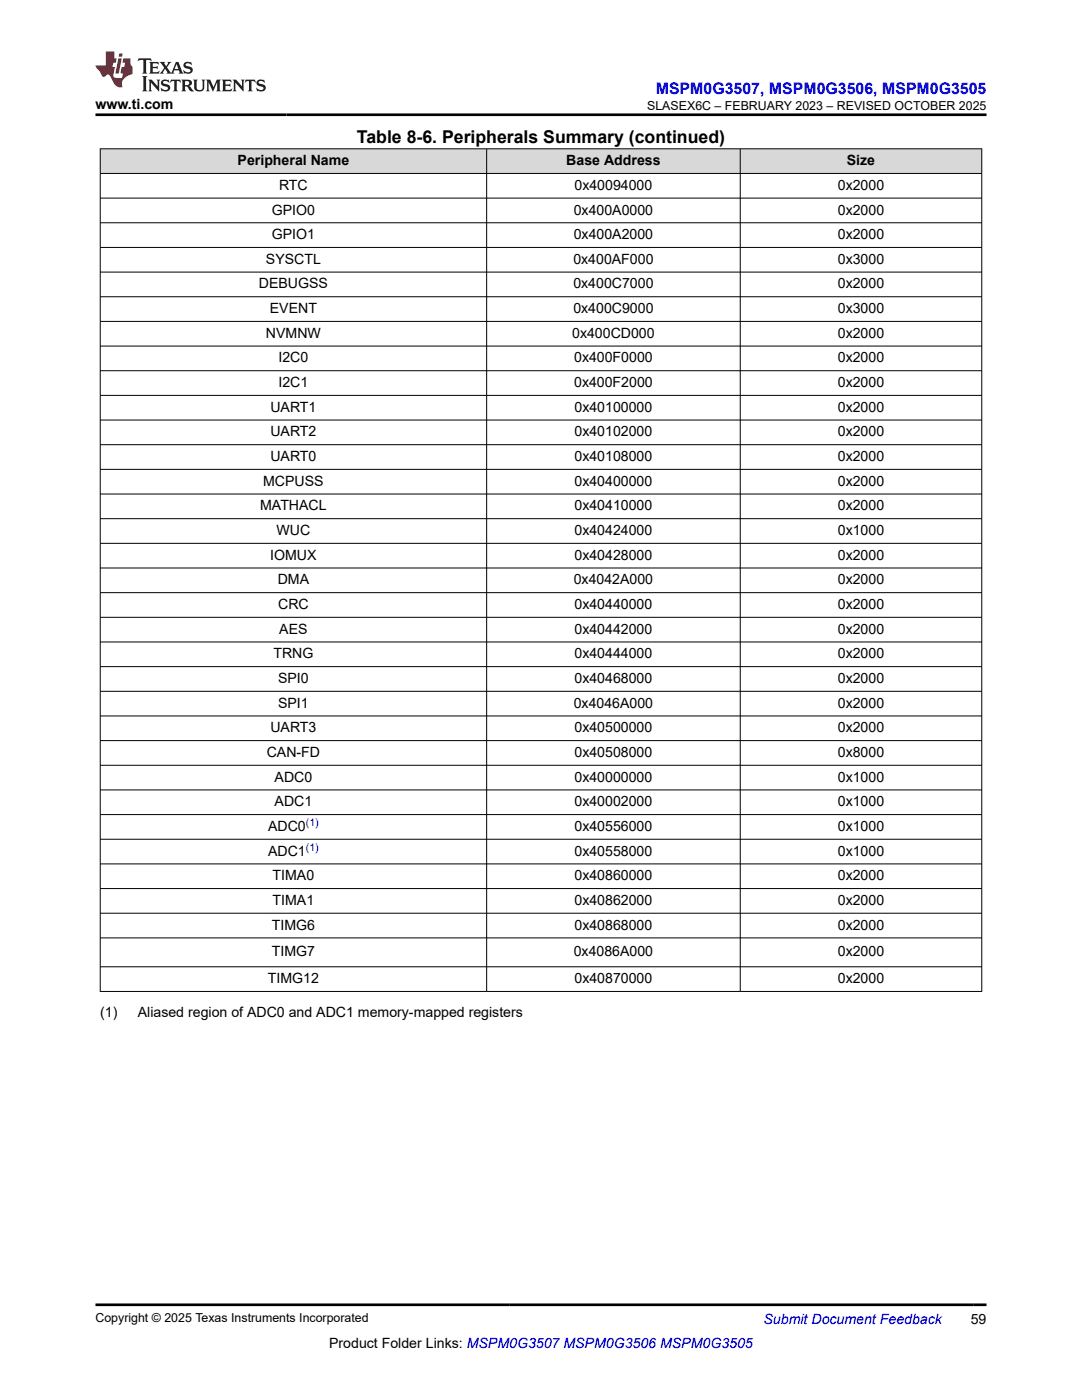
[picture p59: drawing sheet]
<svg xmlns="http://www.w3.org/2000/svg" width="216mm" height="279mm" viewBox="0 0 216 279" stroke-linecap="round" stroke-linejoin="round" font-family="sans-serif">
<defs><g id="words">
<text font-size="3.5" x="71.2" y="28.5">Table 8-6. Peripherals Summary (continued)</text>
<text font-size="3.2" fill="#00f" x="130.9" y="18.7">MSPM0G3507, MSPM0G3506, MSPM0G3505</text>
<g font-size="2.8">
<text x="19" y="21.8">www.ti.com</text>
<text x="47.4" y="33">Peripheral Name</text>
<text x="113" y="33">Base Address</text>
<text x="169" y="33">Size</text>
<text x="55.7" y="37.9">RTC</text>
<text x="114.6" y="37.9">0x40094000</text>
<text x="167.2" y="37.9">0x2000</text>
<text x="54.2" y="42.8">GPIO0</text>
<text x="54.2" y="47.7">GPIO1</text>
<text x="114.5" y="42.8">0x400A0000</text>
<text x="114.5" y="47.7">0x400A2000</text>
<text x="167.2" y="42.8">0x2000</text>
<text x="167.2" y="47.7">0x2000</text>
<text x="53.1" y="52.7">SYSCTL</text>
<text x="114.4" y="52.7">0x400AF000</text>
<text x="167.2" y="52.7">0x3000</text>
<text x="51.7" y="57.6">DEBUGSS</text>
<text x="114.4" y="57.6">0x400C7000</text>
<text x="167.2" y="57.6">0x2000</text>
<text x="53.8" y="62.5">EVENT</text>
<text x="114.4" y="62.5">0x400C9000</text>
<text x="167.2" y="62.5">0x3000</text>
<text x="53.1" y="67.4">NVMNW</text>
<text x="114.2" y="67.4">0x400CD000</text>
<text x="167.2" y="67.4">0x2000</text>
<text x="55.6" y="72.3">I2C0</text>
<text x="55.6" y="77.3">I2C1</text>
<text x="114.6" y="72.3">0x400F0000</text>
<text x="114.6" y="77.3">0x400F2000</text>
<text x="167.2" y="72.3">0x2000</text>
<text x="167.2" y="77.3">0x2000</text>
<text x="54" y="82.2">UART1</text>
<text x="114.6" y="82.2">0x40100000</text>
<text x="167.2" y="82.2">0x2000</text>
<text x="54" y="87.1">UART2</text>
<text x="114.6" y="87.1">0x40102000</text>
<text x="167.2" y="87.1">0x2000</text>
<text x="54" y="92">UART0</text>
<text x="114.6" y="92">0x40108000</text>
<text x="167.2" y="92">0x2000</text>
<text x="51.9" y="101.9">MATHACL</text>
<text x="52.5" y="96.9">MCPUSS</text>
<text x="114.6" y="96.9">0x40400000</text>
<text x="114.6" y="101.9">0x40410000</text>
<text x="167.2" y="96.9">0x2000</text>
<text x="167.2" y="101.9">0x2000</text>
<text x="55.2" y="106.8">WUC</text>
<text x="114.6" y="106.8">0x40424000</text>
<text x="167.2" y="106.8">0x1000</text>
<text x="53.9" y="111.7">IOMUX</text>
<text x="114.6" y="111.7">0x40428000</text>
<text x="167.2" y="111.7">0x2000</text>
<text x="55.4" y="116.6">DMA</text>
<text x="114.5" y="116.6">0x4042A000</text>
<text x="167.2" y="116.6">0x2000</text>
<text x="55.5" y="121.6">CRC</text>
<text x="114.6" y="121.6">0x40440000</text>
<text x="167.2" y="121.6">0x2000</text>
<text x="54.6" y="131.4">TRNG</text>
<text x="55.7" y="126.5">AES</text>
<text x="114.6" y="126.5">0x40442000</text>
<text x="114.6" y="131.4">0x40444000</text>
<text x="167.2" y="126.5">0x2000</text>
<text x="167.2" y="131.4">0x2000</text>
<text x="55.5" y="136.3">SPI0</text>
<text x="114.6" y="136.3">0x40468000</text>
<text x="167.2" y="136.3">0x2000</text>
<text x="55.5" y="141.2">SPI1</text>
<text x="114.5" y="141.2">0x4046A000</text>
<text x="167.2" y="141.2">0x2000</text>
<text x="54" y="146.2">UART3</text>
<text x="114.6" y="146.2">0x40500000</text>
<text x="167.2" y="146.2">0x2000</text>
<text x="53.2" y="151.1">CAN-FD</text>
<text x="114.6" y="151.1">0x40508000</text>
<text x="167.2" y="151.1">0x8000</text>
<text x="54.8" y="156">ADC0</text>
<text x="54.8" y="160.9">ADC1</text>
<text x="114.6" y="156">0x40000000</text>
<text x="114.6" y="160.9">0x40002000</text>
<text x="167.2" y="156">0x1000</text>
<text x="167.2" y="160.9">0x1000</text>
<text x="53.5" y="165.8">ADC0</text>
<text x="114.6" y="165.8">0x40556000</text>
<text x="167.2" y="165.8">0x1000</text>
<text x="53.5" y="170.8">ADC1</text>
<text x="114.6" y="170.8">0x40558000</text>
<text x="167.2" y="170.8">0x1000</text>
<text x="54.4" y="175.7">TIMA0</text>
<text x="114.6" y="175.7">0x40860000</text>
<text x="167.2" y="175.7">0x2000</text>
<text x="54.2" y="185.5">TIMG6</text>
<text x="54.4" y="180.6">TIMA1</text>
<text x="114.6" y="180.6">0x40862000</text>
<text x="114.6" y="185.5">0x40868000</text>
<text x="167.2" y="180.6">0x2000</text>
<text x="167.2" y="185.5">0x2000</text>
<text x="54.2" y="190.9">TIMG7</text>
<text x="114.5" y="190.9">0x4086A000</text>
<text x="167.2" y="190.9">0x2000</text>
<text x="53.5" y="196.2">TIMG12</text>
<text x="114.6" y="196.2">0x40870000</text>
<text x="167.2" y="196.2">0x2000</text>
<text x="20" y="203">(1)</text>
<text x="27.5" y="203">Aliased region of ADC0 and ADC1 memory-mapped registers</text>
<text x="65.7" y="269">Product Folder Links: MSPM0G3507 MSPM0G3506 MSPM0G3505</text>
<text x="193.7" y="264.2">59</text>
</g>
<text font-size="2.8" fill="#00f" x="152.4" y="264.2">Submit Document Feedback</text>
<g font-size="2.5">
<text x="129.1" y="21.9">SLASEX6C – FEBRUARY 2023 – REVISED OCTOBER 2025</text>
<text x="19" y="263.9">Copyright © 2025 Texas Instruments Incorporated</text>
</g>
<g font-size="2.1" fill="#00f">
<text x="61" y="164.9">(1)</text>
<text x="61" y="169.8">(1)</text>
</g>
</g></defs>
<g fill="#d8d8d8">
<path d="M20 29.7h175.9v4.9h-175.9z" fill-rule="evenodd"/>
<path d="M20.1 29.8h76.9v4.8h-76.9z" fill-rule="evenodd"/>
<path d="M97.2 29.8h50.4v4.8h-50.4z" fill-rule="evenodd"/>
<path d="M147.8 29.8h48v4.8h-48z" fill-rule="evenodd"/>
</g>
<g fill="none" stroke="#000" stroke-width=".2">
<path d="M19.9 29.7h176.1M19.9 34.6h176.1M19.9 39.5h176.1M20 29.6v168.3M97.1 29.6v168.3M147.7 29.6v168.3M195.9 29.6v168.3M19.9 44.5h176.1M19.9 49.4h176.1M19.9 54.3h176.1M19.9 59.2h176.1M19.9 64.1h176.1"/>
<path d="M19.9 69.1h176.1M19.9 74h176.1M19.9 78.9h176.1M19.9 83.8h176.1M19.9 88.8h176.1M19.9 93.7h176.1M19.9 98.6h176.1M19.9 103.5h176.1M19.9 108.4h176.1M19.9 113.4h176.1M19.9 118.3h176.1M19.9 123.2h176.1"/>
<path d="M19.9 128.1h176.1M19.9 133h176.1M19.9 138h176.1M19.9 142.9h176.1M19.9 147.8h176.1M19.9 152.7h176.1M19.9 157.6h176.1M19.9 162.6h176.1M19.9 167.5h176.1M19.9 172.4h176.1M19.9 177.3h176.1M19.9 182.3h176.1"/>
<path d="M19.9 187.2h176.1M19.9 192.9h176.1M19.9 197.9h176.1"/>
</g>
<path d="M27.7 11.6l-.2 .6 .5-.2h.6v.1v2.2l-.2 .4h1l-.2-.4v-2.2v-.1h.5l.5 .2-.1-.6zM29.8 12.4l.2 .3v1.6l-.2 .4h1.9l.1-.6a1.08 1.08 0 0 1-1.3 .2v-.7h.6l.4 .2v-.7l-.4 .2h-.6v-.5l.2-.2a1 1 0 0 1 1 .3l-.1-.5zM31.8 12.4l1 1.1-1 1.2h.9l-.2-.2 .4-.8 .5 .8-.2 .2h1.6l-.2-.2 .1-.5h1l.1 .5-.1 .2h.9l-.2-.4-.8-1.9h-.5l-1 2.1-.8-1.1 .9-1h-.8l.2 .2-.5 .6-.3-.6 .1-.2zM35.2 12.8l.4 1h-.8zM36.8 12.5a.65 .65 0 0 0-.2 .7 .65 .65 0 0 0 .6 .5l.7 .1 .1 .3a.79 .79 0 0 1-.7 .4 .79 .79 0 0 1-.7-.5l.1 .7 .2-.1a.93 .93 0 0 0 1.1 0 .93 .93 0 0 0 .4-.9 1.46 1.46 0 0 0-1.2-.6l-.1-.3a1.09 1.09 0 0 1 1.2 .2l-.2-.6-.1 .1-.6-.2zM28.4 15.2l.2 .4v2.2l-.2 .4h1l-.2-.4v-2.2l.2-.4zM29.6 15.9l.2 .4v1.5l-.2 .4h.8l-.3-.4v-1.3l1.7 1.8v-2l.2-.4h-.8l.2 .2 .1 1.1-1.2-1.3zM32.3 16a.65 .65 0 0 0-.2 .8 .65 .65 0 0 0 .7 .4l.6 .2 .1 .2a.79 .79 0 0 1-.7 .4 .79 .79 0 0 1-.7-.5l.1 .7 .2-.1a.93 .93 0 0 0 1.1 .1 .93 .93 0 0 0 .4-1 1.46 1.46 0 0 0-1.2-.5l-.1-.4a1.09 1.09 0 0 1 1.2 .2l-.2-.6-.1 .1-.6-.1zM34.1 15.9l-.1 .6a.63 .63 0 0 1 .7-.3l.1 1.6-.3 .4h1l-.2-.4v-1.6a.66 .66 0 0 1 .8 .3l-.1-.6zM36.2 15.9l.2 .4v1.5l-.2 .4h.9l-.2-.2v-.7h.5l.1 .2a.79 .79 0 0 0 1.2 .6l-1-.9a.61 .61 0 0 0 .6-.6 .61 .61 0 0 0-.5-.7zM36.9 16.2h.2a.47 .47 0 0 1 .5 .1 .47 .47 0 0 1 .1 .5l-.2 .1-.6 .1zM38.5 15.9l.2 .2a2.27 2.27 0 0 0 .4 2 1.04 1.04 0 0 0 1.7-.7v-1.3l.2-.2h-.8l.2 .4v1.1a.6 .6 0 0 1-.6 .6 .6 .6 0 0 1-.6-.6v-1.1l.3-.4zM41.1 15.9l.2 .4v1.5l-.2 .4h.7l-.2-.4v-1.4l.9 1.9 .8-1.9v1.4l-.2 .4h1l-.3-.4v-1.5l.3-.4h-.8l-.7 1.5-.7-1.5zM44.3 15.9l.2 .4v1.5l-.2 .4h1.9l.1-.6a1.09 1.09 0 0 1-1.3 .2v-.7h.6l.4 .2v-.6l-.4 .2h-.6v-.6l.2-.1a1.01 1.01 0 0 1 1 .3l-.1-.6zM46.4 15.9l.3 .4v1.5l-.3 .4h.8l-.2-.4v-1.3l1.6 1.8v-2l.2-.4h-.7l.2 .2v1.1l-1.2-1.3zM49 15.9l-.1 .6a.63 .63 0 0 1 .8-.3v1.6l-.3 .4h1l-.2-.4v-1.6a.66 .66 0 0 1 .8 .3l-.1-.6zM51.4 16a.65 .65 0 0 0-.2 .8 .65 .65 0 0 0 .6 .4l.6 .2 .2 .2a.79 .79 0 0 1-.8 .4 .79 .79 0 0 1-.6-.5l.1 .7 .2-.1a.93 .93 0 0 0 1 .1 .93 .93 0 0 0 .5-1 1.46 1.46 0 0 0-1.3-.5l-.1-.4a1.09 1.09 0 0 1 1.3 .2l-.2-.6-.2 .1-.5-.1z" fill="#231f20"/>
<path d="M21.1 10.3v2.7h-2.1l.1 .4 .9 1a.95 .95 0 0 0 .9 .9 .59 .59 0 0 1 .6-.4 .59 .59 0 0 1 .5 .3l.4 .8a1.59 1.59 0 0 0 2.1 1.4 1.61 1.61 0 0 1 1-2.3l1-.3-.1-1.5a1.59 1.59 0 0 1-.4-1.7h-1.4l-.2 .9h.5l-.1 .9h-.5l-.2 .9v.3l.4 .1-.2 .9h-.6a.73 .73 0 0 1-1.1-.7l.3-1.5h-.5l.2-.9h.5l.2-.9h-.5v-1.3zM23.6 11.6l-.6 3.1h.7l.6-3.1zM23.8 10.7l-.1 .6h.7l.1-.6z" fill="#ed1c24"/>
<path d="M19 22.9h177.8M19 260.4h177.8" fill="none" stroke="#000" stroke-width=".53"/>
<use href="#words"/>
</svg>
